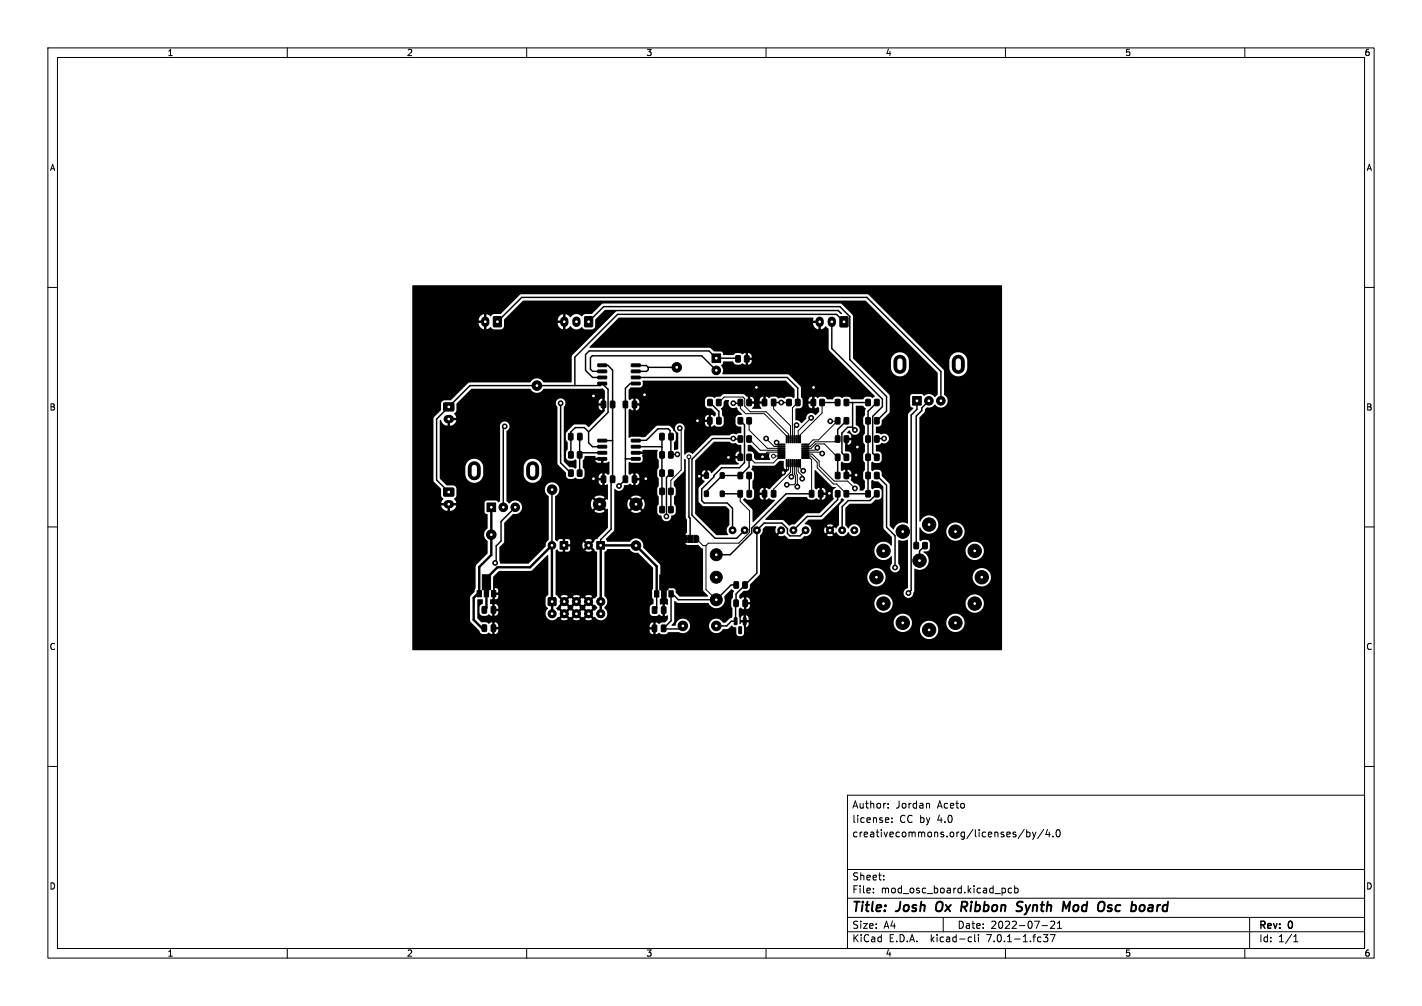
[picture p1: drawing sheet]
<svg xmlns="http://www.w3.org/2000/svg" width="297mm" height="210mm" viewBox="0 0 297 210" stroke-linecap="round" stroke-linejoin="round" font-family="sans-serif">
<defs><g id="words">
<g font-size="2.8">
<text x="178" y="190.8">Title:</text>
<text x="187.4" y="190.8">Josh</text>
<text x="196.2" y="190.8">Ox Ribbon</text>
<text x="214.3" y="190.8">Synth</text>
<text x="224.5" y="190.8">Mod</text>
<text x="232.4" y="190.8">Osc</text>
<text x="240" y="190.8">board</text>
</g>
<g font-size="2.1">
<text x="178" y="171.9">license:</text>
<text x="178" y="168.9">Author:</text>
<text x="187.1" y="168.9">Jordan</text>
<text x="187.9" y="171.9">CC by</text>
<text x="195.8" y="168.9">Aceto</text>
<text x="195.8" y="171.9">4.0</text>
<text x="178" y="174.9">creativecommons.org/licenses/by/4.0</text>
<text x="178" y="183.9">Sheet:</text>
<text x="178" y="186.6">File:</text>
<text x="184" y="186.6">mod_osc_board.kicad_pcb</text>
<text x="178" y="196.8">KiCad</text>
<text x="178" y="194">Size:</text>
<text x="184.6" y="194">A4</text>
<text x="185.6" y="196.8">E.D.A.</text>
<text x="194.4" y="196.8">kicad-cli</text>
<text x="200" y="194">Date:</text>
<text x="206.2" y="196.8">7.0.1-1.fc37</text>
<text x="206.9" y="194">2022-07-21</text>
<text x="263" y="194.2">Rev:</text>
<text x="263" y="196.8">Id:</text>
<text x="267" y="196.8">1/1</text>
<text x="269.2" y="194.2">0</text>
</g>
<g font-size="1.8">
<text x="35" y="11.8">1</text>
<text x="85" y="11.8">2</text>
<text x="135" y="11.8">3</text>
<text x="185" y="11.8">4</text>
<text x="235" y="11.8">5</text>
<text x="285" y="11.8">6</text>
<text x="10.4" y="35.8">A</text>
<text x="285.4" y="35.8">A</text>
<text x="10.3" y="85.8">B</text>
<text x="285.3" y="85.8">B</text>
<text x="10.3" y="135.8">C</text>
<text x="285.3" y="135.8">C</text>
<text x="10.3" y="185.8">D</text>
<text x="285.3" y="185.8">D</text>
<text x="35" y="199.8">1</text>
<text x="85" y="199.8">2</text>
<text x="135" y="199.8">3</text>
<text x="185" y="199.8">4</text>
<text x="235" y="199.8">5</text>
<text x="285" y="199.8">6</text>
</g>
</g></defs>
<g fill="none" stroke="#000" stroke-width=".21">
<path d="M10 10h277v190h-277zM12 12h273v186h-273zM60 10v2M110 10v2M160 10v2M210 10v2M260 10v2M10 60h2M285 60h2M141.5 94.8l-1.4 .2M142 89.4l.3 .3v8.4l-2.2 2.2v2.3M150.1 84l1.2-1.1h3.9l.3 .4v1.5l1.2 1.2h3.3l4.7 4.6v1.1"/>
<path d="M154.6 84v1.2l1.1 1.2h3.9l4.7 4.6v.7M156.5 99.3h.1M156.5 95.5l1.1 1.1h3.9l1.1-1h.6M156.5 91.6l2.3 2.4h4.4M156.5 87.8v2l3.8 3.8h2.9M160 91.5l1.7 1.7h1.5M161.6 84v1.4l3.5 3.5v2.8M161.9 93.2h.1M162.2 92.4l.4 .4h.6M163.2 94.4h-3l-.9 1M163.2 95.2h-1.7M164.3 98.1h-.2l-.5 .6"/>
<path d="M164.3 96.7v1.4M164.7 96.7v1.3l-.4 .1M165.1 96.7v1.9l-3.5 3.5v1M165.5 96.7v2.6l-.2 .2M165.9 96.7v2.3l.2 .2v1.7l-.3 .3h-1.5M165.9 98.8h.1M166.3 96.7v2.2l.2 .2v2.5M166.4 88.8l-.5 .4v2.5M166.6 84l-1.1 1.1v6.6M166.7 96.7v1.8l.9 .8v.6M167.1 96.7v.9l.7 .7M168.2 94.4h3.2l.3 .3"/>
<path d="M168.2 95.6h.9l.4 .4v7.1M168.2 95.2h1.1l1.4 1.3v1.1l3.4 3.4h.7l2 2.1M168.2 93.6h1.2l.9-.9h1.9l2.8 2.8M168.2 94.8h1.4l1.5 1.4v1.1l3.1 3.1h2.8l1.6 1.6M169.4 87.2l-2.7 2.7v1.8M170.7 93.5l-.5 .5h-2M171.7 84v2.2l-4.6 4.6v.9M173.4 87.9h1.5M175 91.6l-.6 .6h-4.2l-.9 1h-1.1M175 87.8l-4 4h-1.2l-.9 1h-.7M10 110h2M145.4 112.5l1.4 1.4h.6"/>
<path d="M147.4 113.9v9.1l2.2 2.2M147.5 102.6v.5M154.6 103.1v1.6l2 1.9v4.5l-2.3 2.3h-6.3l-.6 .5M285 110h2M10 160h2M285 160h2M177 166h108v32h-108zM185.5 168.6v.1M185.5 167.8v.1M185.6 170.8v.3l-.7 .1M186.3 171.6v.1M186.3 170.8v.1"/>
<path d="M193.9 167.7l.2 .2v.8M213.9 173.1l-1.3 2M214.4 173.2v1.5M214.4 173.8l.5-.1 .2 .3-.1 .6h-.6M215.6 173.7l.4 1M216 174.7l-.4 .5M216.4 173.7l-.4 1M218 173.1l-1.3 2M218.8 173.1l-.4 1.1h1M219.1 173.7v1M219.9 174.6v.1M220.8 173.3l.1-.1a.8 .8 0 0 1 .6 .8 .8 .8 0 0 1-.6 .7 1 1 0 0 1-.1-1.4z"/>
<path d="M60 198v2M110 198v2M160 198v2M177 194.5h108M177 191.5h108M177 187.5h108M177 181.5h108M182.4 186.3v.1M182.4 185.5v.1M184.6 183.6v.1M184.6 182.8v.1M197 191.5v3"/>
<path d="M202.5 195.6l.4 .1M202.9 196.5l-.4 .1M203.6 195.1v1.3l.2 .2M204.4 195.1v.1M204.4 195.6v1M209.4 185.4l.5 .1 .1 .2-.1 .6-.5 .1M210 198v2M211.3 185.5l-.4-.1-.3 .3 .1 .6h.6M211.9 185.5l.5-.1 .2 .3-.1 .6h-.6M211.9 184.9v1.5M217.6 193.2h1.2M217.9 195.1h1l-.5 .6 .4 .1v.7l-.2 .1-.7-.1"/>
<path d="M219.4 195.1h1l-.7 1.5M219.5 192.4h-.1M220.1 192.4l.2 .2-.1 .3-.8 .9h.9M220.9 193.8h.8M220.9 192.7l.4-.4v1.5M260 198v2M261 191.5v6.5M270.2 196.6h.9M270.2 195.5l.4-.4v1.5"/>
</g>
<path d="M195.6 188.9l-.1 .7 .2 .5M212.6 189.1l.7 .3 .2 .3-.3 .4-.7 .1M213.6 188.3a.85 .85 0 0 0-1 .1M222.7 189.7l.8-1.5-.2 2M231.3 190.1l.6 .1M232 188.9l-.5 .1-.1 .3 .1 .2 .5 .1M238.8 188.9l.3 .4-.1 .6-.2 .2" fill="none" stroke="#000" stroke-width=".4"/>
<path d="M86.1 59.6l123.1-.1 .1 .2-.1 76h-123l-.1-.1v-6.2h12.1l.1 .5 2.3 2.4 1 .1 .5-.4 .7 .4v-1h.5l.1 1a.78 .78 0 0 0 .7-1h31.6v.3a.75 .75 0 0 0 .7 .7v-1h-33.6v-.5h33.6v-1a.78 .78 0 0 0-.7 1h-32.9v-1h.5v1h.8v-.3a.75 .75 0 0 0-.8-.7h-.6l-.6 .3-.5-.3h-1l-.9-.8v-3.9l.1-.1h.9l.1 .9-.6 .5-.1 1.3a.75 .75 0 0 0 .8 .8l.7-.1 .5-.3 .7 .4v-1h.5v1a.78 .78 0 0 0 .8-1h-1.3v-1.5h.5v1h.8a.79 .79 0 0 0-.8-1h-.8l-.1-.1v-.9h.4v-.9h.6v.9l.4-.1 .3-.3v-.5h-1.3l.2-1.4h.4v.9h.7v-.5a.73 .73 0 0 0-1.1-.4v-2.4l1.2-1.2h6.7l3.5-3.3 .1 .1v8.2l-.5 .6v1.4l.1 .5 .4 .3a1.39 1.39 0 0 0-.3 1.9 1.39 1.39 0 0 0 1.9 .3l1 .1a1.36 1.36 0 0 0 1.5-.1l1.1 .1a1.36 1.36 0 0 0 1.5-.1l1 .1a1.36 1.36 0 0 0 1.5-.1l-.8-.7-.7 .7h-1l-.8-.7-.8 .7h-1l-.7-.7-.8 .7h-1l.4-.4 .2 .1 .8-.8h.7l.8 .8 .1-.1 .2 .1 .7-.8h.8l.7 .8 .2-.1 .1 .1 .8-.8-.8-.7-.1 .1-.2-.1-.7 .7h-.8l-.7-.7-.2 .1-.1-.1-.8 .7h-.7l-.8-.7-.2 .1-.3-.5h.9l.8 .8 .7-.8-.1-.1 .1-.2h1l.2 .2-.2 .1 .8 .8 .8-.8h1l.7 .8 .8-.8-.1-.1 .1-.2-.8-.8-.7 .8 .1 .2-.1 .1h-1l-.2-.1 .2-.2-.8-.8-.8 .8h-1l-.7-.8-.8 .8 .1 .2-.1 .1h-.9l1.3-1.4h.7l.8 .7 .1-.1 .2 .1 .7-.7h.8l.7 .7 .2-.1 .1 .1 .8-.7-.8-.8-.1 .1-.2-.1-.7 .8h-.8l-.7-.8-.2 .1-.1-.1-.8 .8h-.7l-1-1.1h.6l.8 .7 .7-.7h1l.8 .7 .8-.7h1l.7 .7 .8-.8a1.36 1.36 0 0 0-1.5 .1l-1.1-.1a1.36 1.36 0 0 0-1.5 .1l-1-.1a1.36 1.36 0 0 0-1.5 .1h-.6l-.5-.4 .1-9.2 .3-.2 .3 .4 .8 .1v-1.1h.5v1.1l.7-.1 .3-.2h3.2a1.29 1.29 0 0 0 1.5 0l-.8-.7-.7 .7h-3.2l.1-.8h-1.6v-.3h4.1l.3 .8 .7-.8-.7-.7-.3 .7h-4.1v-1.3h.5v1.1h1.1l-.1-.8h3.2l.7 .7 .8-.7-.3-.2h-.7l-.5 .2h-3.2l-.3-.3h-1.8l-.5 .5-.4-.3-.1-6h8.2l.2 .1a1.8 1.8 0 0 0 2-.1l-1.1-1.1-1.1 1.1h-8.2v-1.4h7.5l.4 1 1.1-1-1.1-1.1-.4 1.1h-7.5v-1.5h8.2l1.1 1.1 1.1-1.1a1.8 1.8 0 0 0-2.2 0h-8.2v-.1a1.55 1.55 0 0 0 .7-2.4 1.55 1.55 0 0 0-2.5 0 1.55 1.55 0 0 0 .5 2.3v9.1a1.49 1.49 0 0 0-.7 1.4l-3.5 3.6-5.9-.1-.2-.6v-2.7l1-1.3v-3.9l2-1.8a1.43 1.43 0 0 0 1.6-2 1.43 1.43 0 0 0-2.5-.2l-.6-.5v-5.6h3.6a1.87 1.87 0 0 0 1.1 1.6 1.87 1.87 0 0 0 2-.3h12.5v.3a.75 .75 0 0 0 .8 .7v-1h-13.3l.6-1v-1.8a1.87 1.87 0 0 0-1.8-1.7 1.87 1.87 0 0 0-1.9 1.7v1.5h-3.6v-9a1.02 1.02 0 0 0 .6-1.3 1.02 1.02 0 0 0-1.3-.6 1.02 1.02 0 0 0-.6 1.3v15.2l-.4 .3-.5-.4h-2l-.3 .3-.1 2.1 .2 .3 .5 .2v2.8a1.63 1.63 0 0 0 0 2.8l-.1 2.5-2.4 2.6-.1 4.7-.2 .7-.8 .9-.1 .3v4.7h-12.1v-23.9h6a1.36 1.36 0 0 0 1.4 1.1v-1.1h.5v1.1a1.37 1.37 0 0 0 1.3-1.1h-9.2v-18h4.4v12.8l.2 .3 1.4 1.5v1.4l.5 .6-.5 .9h3.2l-.5-.9 .5-.6v-1.4a.75 .75 0 0 0-.7-.8h-1.4l-1.3-1.4-.1-.9h5.4a1.87 1.87 0 0 0 1.8 1.8 1.87 1.87 0 0 0 1.9-1.7v-1.6a1.87 1.87 0 0 0-1.8-1.7 1.87 1.87 0 0 0-1.9 1.7v1.5h-5.4v-11.2l.3-.1a1.41 1.41 0 0 0 1.4 1.2v-1.2h.5v1.2a1.37 1.37 0 0 0 1.3-1.2h-1.8v-.3l.1-.2h1.7l-.5-.8 .5-.7v-1.4l3.1-3.1h12.4a1.59 1.59 0 0 0 2.8 0h11.7l.5-.2 .5 .6v4.2l-3.3 3.4-.9-.6h-2.1l-1.7 1.8-.1 1.3 .4 .7v1.4l-.4 .6v1.1a.75 .75 0 0 0 .7 .7h.8l.4-.3 .3 .2v1.5l-.2 .2-.5-.2h-.7l-1.2-1.3v-11.3l.2-.3h7v.3a.75 .75 0 0 0 .8 .7v-1h-7.8l.1-.5h7.7l-.1-1a.79 .79 0 0 0-.7 1h-6.9v-.2a1.03 1.03 0 0 0-1.6-.7 1.03 1.03 0 0 0-.1 1.7v11.6l.2 .4 1.6 1.6 .1 .9 .5 .5h.9l.4-.3 .7 .3h.7l.3-.2h4l-.1-1a.79 .79 0 0 0-.7 1h-3.2l.3-.4v-1.1l-.4-.7 .1-1.6h2.5l.4 .5 .8 .1v-.6h-3.7l.2-.3 .1-.5h2.2v.3h1.6l.1 .2v.9h.7l.4-.3 .2 .2v2.4l-.3 .2-.7-.3v2.5l.5-.2 .2 .1v3l-.1 .1-.2-.1-1.1 1.1 1.1 1 .3-.1v3.9l-2.3 2.4a.62 .62 0 0 0-.6 .6l-.8 .7 .8 .8 .2 .4 .4 .3v9.1l-.4 .5-.2-.1-.8 .8 .8 .7v-.1a.62 .62 0 0 1 .6 .6 .62 .62 0 0 1-.4 .7l-.2-.1-.8 .7 .8 .8 .2-.1a1.39 1.39 0 0 0 2.1 .3 1.39 1.39 0 0 0-.2-2.2v-.2a1.43 1.43 0 0 0 0-2.3v-9.2l.7-.6h4.5a1.82 1.82 0 0 0 1.9 .8l3.1 3.2v4.3l-.2 .3v1.5l.3 .5v.8l-.7 .6v1.6l.5 .4h.8l.6-.3 .7 .3v-2.5l-.5 .1-.1-.1v-.9l.3-.5v-1.5l-.2-.3v-4.9l-3.6-3.7a1.55 1.55 0 0 0-.9-1.8 1.55 1.55 0 0 0-1.9 .6h-4.6l-.4-.5 1.8-1.9v-4h3.5a1.8 1.8 0 0 0 2.1 0l-1.1-1.1-1 1.1h-3.5v-1.4h2.7l.4 1 1.1-1h.7l1.1 1a1.8 1.8 0 0 0 0-2.1l-1.1 1.1h-.7l-1.1-1.1-.4 1.1h-2.7v-1.5h3.5l1 1.1 1.1-1.1-.2-.1a1.8 1.8 0 0 0-1.9 .1h-3.5v-1.7a1.18 1.18 0 0 0 1.4 .3 1.18 1.18 0 0 0 .7-1.1h.6l.6-.4 .7 .4v-1h.5v1a.79 .79 0 0 0 .7-1h-1.2v-1.5h.5v1h.7a.79 .79 0 0 0-.7-1h-.7l-.5 .3-.3-.2v-2.4h2.5l.4-.5-.1-.8 .1-.4h-1.5l-.2-.5h1.7l.1-.4h3v1.6l.3 .6v1.5l-.3 .6v1.1l.3 .6v1.5l-.3 .6v1.1l.3 .6v1.5l-.3 .6v1.2a.97 .97 0 0 0 .9 .7 1.05 1.05 0 0 0 1 1.1 1.05 1.05 0 0 0 1.1-1.2 .81 .81 0 0 0 .8-.7v-1.1l-.3-.6v-1.5l.3-.5v-1.1l-.4-.7v-.8l2.1-2.2 .1-2.5 .1-.1 .2 .2v12l.3 .5v2.7l-.4 .4v1.8l.4 .4 2.3-.1 1 .9v8.4l.2 .5 .9 .9-5.9 .1-.8-.8-.1-.5-.2-.3-1.2-.1-.4 .2-.1 .3v1.4l.3 .5v1l-.1 .1-.5-.2v2.5l.6-.1v.8l-.6 .6h-.7l-.6 .4-.7-.4v2.5l.7-.3 .6 .3h.7l.7-.4h2.3a1.53 1.53 0 0 0 2.1-.9 1.53 1.53 0 0 0-1.2-2 1.53 1.53 0 0 0-1.7 1.5l-.9-.1 .6-.8 .1-4.2 .8 .4h6.2a1.84 1.84 0 0 0 2.4 .9 1.84 1.84 0 0 0 1-2.3l1.5-1.5 .5 .3-.2 .6v.9l-.4 .6v1.2l.3 .4v1.7l-.2 .3-.5 .2-.8 .8h-.5a1.53 1.53 0 0 0-2.4-.4 1.53 1.53 0 0 0 .1 2.4 1.53 1.53 0 0 0 2.3-.7h1l.9-.7 .3 .3 .6 .1 .1 1.6 .4 .2h.5l.4-.1 .2-.4-.1-2.4h.5v1l.4-.2 .2-.7h30.2a1.91 1.91 0 0 0 1.1 1.8 1.91 1.91 0 0 0 2.1-.3h2.3l.1 .3a1.91 1.91 0 0 0 2.8 1.4 1.91 1.91 0 0 0 .3-3.2h2.3l.1 .3a1.91 1.91 0 0 0 3 1.3 1.91 1.91 0 0 0-.3-3.3 1.91 1.91 0 0 0-2.8 1.7h-2.3l-.2-.1a1.92 1.92 0 0 0-3 1.6h-2.3a1.91 1.91 0 0 0-.5-3.2 1.91 1.91 0 0 0-2.7 1.7l-31.9-.1v.3h-.2v-.8h.8v-1h.5v1h.6l-.2-.7a.9 .9 0 0 0-1.4 .1l-.1 .6h-.2l-.2-2.3 .4-.3 .7 .4v-1h.5v1a.78 .78 0 0 0 .7-1h-1.2v-.2h27.2a1.91 1.91 0 0 0 1.9 1.9 1.91 1.91 0 0 0 1.9-1.9h15.3v.3a1.91 1.91 0 0 0 3 1.3 1.91 1.91 0 0 0-.2-3.3 1.91 1.91 0 0 0-2.8 1.7h-15.3v-.3a1.91 1.91 0 0 0-2-1.6 1.91 1.91 0 0 0-1.8 1.9h-27.2v-1.3h.5v1h.7v-.3a.75 .75 0 0 0-.7-.7h-.7l-.6 .3-.2-.2v-.5l.9-1h.7l.5-.3 .1-1 1.5-1.5h23l.1 .3a1.91 1.91 0 0 0 3 1.3 1.91 1.91 0 0 0-.3-3.3 1.91 1.91 0 0 0-2.8 1.7h-23l.5-.5 .1-.3 .1-8a1.45 1.45 0 0 0 .5-1.3l.6-.5h2.1l.1 .2a1.21 1.21 0 0 0 0 1.3l1-1h.2l.2 .3-.9 1.1a1.45 1.45 0 0 0 1.3-.1l.7 .7 .4 .1h2.2l.8-.6 .9-.2h3.8l.9 .2 .4-.2-.6-.6-.7 .6h-3.8l.4-.4 .2-.6h2.6l.2 .7 .7-.7-.7-.7-.2 .7h-2.6l-.2-.6-.4-.4h3.8l.7 .6 .6-.6a1.21 1.21 0 0 0-1.3 0h-3.8l-.8-.2v-.2l.8-.8h2.6l.4-.2 3.6-3.6 .1-.5 .4-.2 .3 .4-1.1 1.3v4l-.5 .6-.3-.3-.7 .7 .7 .7 .3-.3a1.31 1.31 0 0 0 1.2 .8 1.31 1.31 0 0 0 1.3-.8 1.28 1.28 0 0 0 1.9 .6 1.28 1.28 0 0 0 0-2 1.28 1.28 0 0 0-1.9 .6l-.6-.7v-3.6l.9-.8 4.5-.1 .9-.8h.6l.5-.3 .1-.3 .1-1.1a.75 .75 0 0 0-.8-.7h-.7l-.4 .2-.3-.1v-1.6l.1-.2 .6 .3h.7l1.1 1.1v8.6l.2 .3 1.6 1.6-.1 1.8a2.21 2.21 0 0 0-2.7-.5 1.94 1.94 0 0 0-.3 3 1.94 1.94 0 0 0 3-.3l.1 .1v1.4a1.04 1.04 0 0 0-.1 1.6 1.04 1.04 0 0 0 1.5 0 1.04 1.04 0 0 0-.1-1.6v-4.8l1 .1 1-.2v10l-.2 .2a1.03 1.03 0 0 0-.1 1.8 1.03 1.03 0 0 0 1.5-1l.2-.4v-2.8h12.1l.1 .3a1.91 1.91 0 0 0 3 1.3 1.91 1.91 0 0 0-.3-3.3 1.91 1.91 0 0 0-2.8 1.7h-12.1v-1.8a1.97 1.97 0 0 0 2.7-.8 1.97 1.97 0 0 0-.8-2.7l.9-.2h7.9a1.91 1.91 0 0 0 2.8 1.7 1.91 1.91 0 0 0 .2-3.3 1.91 1.91 0 0 0-3 1.3v.3h-7.9l.4-.5v-1.1a.75 .75 0 0 0-.7-.7h-.7l-.5 .3-.3-.2v-2.6l.2-.1a2 2 0 0 0 3.1 .9h2.3l.1 .2a1.91 1.91 0 0 0 3 1.3 1.91 1.91 0 0 0-.3-3.2 1.91 1.91 0 0 0-2.8 1.7l-2.3-.1a1.94 1.94 0 0 0-.2-3 1.94 1.94 0 0 0-2.9 1l-.2-.1v-21.6l1.1-1.1 .1-.7 .5-.4a1.91 1.91 0 0 0 1.6-.5 1.44 1.44 0 0 0 2.3 .1 1.44 1.44 0 0 0-.4-2.2v-5l-.5-.6h1.6a1.87 1.87 0 0 0 1.8 1.8 1.87 1.87 0 0 0 1.9-1.8v-1.5a1.87 1.87 0 0 0-1.8-1.8 1.87 1.87 0 0 0-1.9 1.8v1.5h-1.6l-15.1-15.1-.5-.3h-72.2l-.4 .2-3.9 3.9-1.5 .1-.6 .5-.9-.5v3.1l.9-.4 .6 .5 1.7-.1 .4-.4 .1-.9h11.2a1.37 1.37 0 0 0 1.1 1.3v-1.3h-12.3v-.5h12.3v-1.3h-.1a1.37 1.37 0 0 0-1 1.3h-11.2v-.1l4-4.1 71.5 .1 15 15 .1 4.6-.6 .5a1.65 1.65 0 0 0-2.4-.3l-.4-.3h-1.9l-.5 .4v2l.2 .2 .5 .3-1 1.1-.2 .3v22.7a2.08 2.08 0 0 0-3 1.2l-.8-.8v-8.6l-1.6-1.7v-.6a.75 .75 0 0 0-.8-.7h-.7l-.4 .2-.3-.1v-1.6l.2-.2 .6 .3 1.1-.2 .2-.4v-1.2a.85 .85 0 0 0-1-.6l-.2-.2v-1.2l.8-.1 .4-.3a1.06 1.06 0 0 0 1.6-1.1 1.06 1.06 0 0 0-1.8-.7l-1-.3v-1.3a1.11 1.11 0 0 0 1.2-.7l.1-.7 1.6-1.7v-3.5l-5.7-5.7h6a1.87 1.87 0 0 0 1.8 1.8 1.87 1.87 0 0 0 1.9-1.8v-1.5a1.87 1.87 0 0 0-1.8-1.8 1.87 1.87 0 0 0-1.9 1.8v1.5h-6l-1.9-1.9-.1-9-2.2-2.3-.4-.2h-49.5l-.4 .1-2 2-1.4 .1-.6 .4a1.66 1.66 0 0 0-2.5 .2l-.5-.4-.5-.2v3.1l.6-.2 .4-.4a1.59 1.59 0 0 0 2.5 .2l.6 .5h1.4l.4-.2 .3-.4v-1.5l2.1-2h48.7l.8 .8-.3 .1-.5-.5-.4-.1h-45.9l-9.3 9.2-.2 5.6h-5.8a1.59 1.59 0 0 0-2.8 0l-12.7 .1-3.8 3.6-1.5 .1-.4 .2-.2 .5v1.3l-1.5 1.5-.1 .4h-4.4v-20.1h13.9a1.37 1.37 0 0 0 1.1 1.3v-1.3h-15v-.5h15v-1.3h-.2a1.37 1.37 0 0 0-.9 1.3h-13.9zM131.3 81.3l.5-.4h1.9l.3-.2 .2-.4v-.7l.1-.1h29.8l1.9 1.8-.1 1.6a.3 .3 0 0 1-.2 .2 .3 .3 0 0 1-.3-.2l-.9-.1-.4 .2a.39 .39 0 0 1-.7 0h-.4a.49 .49 0 0 1-.8-.1l-1-.1-.6 .3-.7-.3v1.4l-1.2 .1v.5l.3 .4-.1 .2-1.8-.1 .4-1-1.3-.1v-1.4h.5v1h2.7v-1a.79 .79 0 0 0-.7 1h-1.2v-.3a.75 .75 0 0 0-.8-.7h-.7l-.8-.5h-3.9l-.8 .5-1 .1a.36 .36 0 0 1-.3 .2 .36 .36 0 0 1-.3-.2l-1-.1-.5 .3-.1 .3v1.2a.75 .75 0 0 0 .7 .6h.6l.9 1v.5l-.2 .2-.8-.3v2.5l.7-.4 .5 .4 1-.1 .4-.5 .1-1.2-.4-.6v-.9l-.2-.5 .5-.5v-.9l.4-.4h.7l.1 .1a1.09 1.09 0 0 0 .2 1.4 1.09 1.09 0 0 0 1.4 0l.3 .7 .8 .8-.1 .1h-.6a.75 .75 0 0 0-.7 .7v1.1a.82 .82 0 0 0 1.1 .6l.1 .2v1.2l-1.1 .3a1.15 1.15 0 0 0-1.4 .2l-3.8 .1-3.9 3.8a1.1 1.1 0 0 0-1.7 .1v-5.1a1.04 1.04 0 0 0-.6-1.4 1.04 1.04 0 0 0-1.4 .7 1.04 1.04 0 0 0 .8 1.3v3.3l-.8 .3-.1-.2v-1.4l.4-.6v-1.3l-.6-.6-.1-.4-.6-.6h-2.7l-2.5 2.4-2.8-.1-.5 .2-.1-3.3h15.9v.3a.75 .75 0 0 0 .8 .7v-1h-16.7v-.5h16.7l-.1-1a.79 .79 0 0 0-.7 1h-15.9v-2l.3-.3 .7 .4v-1h.5v1a.78 .78 0 0 0 .7-1h-1.2v-1.5h.5v1h.7a.79 .79 0 0 0-.7-1h-.7l-.5 .3-.3-.2zM128.1 67.4l41.7 .1a1.37 1.37 0 0 0 1.1 1.3v-1.4h-42.8l1.2-1.1h40.5l.1 .1-.1 .5h1.6v1.9l.6-.3 .5-.4 .6 .5v4.2l.1 .4 9.5 9.6-.4 .3-.6-.3h-.8l-.7 .6h-2.3l-.4-.4-.4-.2h-.7l-.5 .3-.5-.3h-.9l-.6 .6h-1.1l-.7-.6h-.8l-.5 .3-.7-.3v2.4l.7-.2 .3 .2v.8l-.8 .7a1.06 1.06 0 0 0-1.3-.4 1.06 1.06 0 0 0-.6 1.1l-1.1 .9a1.26 1.26 0 0 0-1.2-.6l.1-2.3 1.2-.3 .2-.3v-.5h1.3a.78 .78 0 0 0 .7 .9v-.9h-2v-.5h2v-1a.78 .78 0 0 0-.7 1h-1.3v-.5l-.3-.4-.1-2.2-2.6-2.5-13.6-.1-.1-.1a1.89 1.89 0 0 0-.3-1.8l.4-.3 .1-.4h2a.8 .8 0 0 0 .7 .6h.8l.4-.3 .7 .3v-.9h.5l.1 .9a.78 .78 0 0 0 .7-.9h-1.3v-1.5h.5v1h.8a.78 .78 0 0 0-.8-1h-.6l-.6 .3-.4-.3h-.8l-.7 .4h-2l-.3-.7h-1.7l-.6-.7-.4-.1-25-.1zM146.1 95.2h8.3v-.9a.78 .78 0 0 0-.8 .9h-7.5l3-3h3.2a1.45 1.45 0 0 0 1.4 .3l.4 .3 .7 .1v2.7l-.1 .1h-1.1a1.18 1.18 0 0 0 .7 1.1l-.2 .2h-3.6l-1.8 1.8-.5-.5-.4-.1-.1 1.3h-1.1a.88 .88 0 0 0 .6 .9l-1.3 1.5 .1 2.9 .7 .7 .3 .2h4.7l.6 .7v3.2a1.45 1.45 0 0 0-.2 2.1h-2.5l-4.4-4.4v-8.3h2.1v-.8a.74 .74 0 0 0-.7 .8h-1.4v-2.9zM156.2 92.9h.6l1.8 1.7h2l.2 .1a1.27 1.27 0 0 0 0 1.3h-2.9l-.4-.4v-.6a.75 .75 0 0 0-.7-.7l-.6-.1zM157.1 97.2h4.6l1.1-1h.8l.1 .1v1.2a.68 .68 0 0 0 .8 .5v.4l-3.3 3.2a.5 .5 0 0 1-.4 .5 .5 .5 0 0 1-.5-.2l-.4-.1v2.5l.7-.3 .6 .3h.6v.2l-4.5 4.5-.1-.1-.1-2.6-1.9-1.9 .3-.4 .6 .3h.7a.79 .79 0 0 0 .7-1h1.2a.79 .79 0 0 0 .7 1v-1h-1.9v-.5h1.9v-1a.78 .78 0 0 0-.7 1h-1.2l-.1-.5-.2-.3v-1.6l.3-.5v-1.1l-.2-.5-.4-.3zM164.4 103.8l4-.1 .7 .6h.8l.6-.3 .7 .3v-1h.5v1a.78 .78 0 0 0 .7-1h-1.2v-1.5h.5v1h.7a.79 .79 0 0 0-.7-1l-.7 .1-.5 .3-.4-.3 .1-3.8 3.5 3.4 .9 .3-.5 .4-.2 .3v1.1l.2 .6-2.9 2.9-2.9 .1-2.3 2.2-.7 .1-.4 .3-1.4-1.2-3.6-.1zM178.8 84.7h1.5l.6 .6-.3 .5v.9l-.3 .6v1.1l.3 .6v1.5l-.3 .6v1.2l.3 .5v1.5l-.3 .7v1.1l.3 .5v1.5l-.3 .7v1.1l.3 .5v1.5l-.3 .5h-.7a1.19 1.19 0 0 0-1.2-1.5l-.7-.7 .1-.7h-1.3v-1.4h.5v.9h.8a.78 .78 0 0 0-.8-.9h-.6l-.5 .2-.2-.1-.1-1.6 .2-.2 .7 .3 1-.2 .3-.4v-1.1a.75 .75 0 0 0-.7-.7l-.6-.2v-2.2h.5v1a.78 .78 0 0 0 .8-1h-1.3l.1-.5h1.2a1.02 1.02 0 0 0-.9-1.1l.5-.5a1.06 1.06 0 0 0 1.3 1 1.06 1.06 0 0 0 .8-1.4l-.8-.7zM143.2 112.2h.5v.6h-.5z" fill="#000"/>
<g fill="#000" stroke="#000" stroke-width=".21">
<path d="M103.1 66.1h1.6v2.1h-1.6zM122.1 66.1h1.6v2.1h-1.6zM124.9 78.5h1.7l.1 .5-1.8 .1zM124.9 77.3l1.7-.1 .1 .5-1.8 .1zM124.9 76h1.7l.1 .5h-1.8zM131.9 76h1.7l.1 .5h-1.8zM131.9 77.3l1.7-.1 .1 .5-1.8 .1zM131.9 78.5h1.7l.1 .5-1.8 .1zM148.7 73.9h1.8v1.8h-1.8zM153.7 74.3l.7-.1 .2 .2 .1 1-.2 .2h-.6l-.2-.1zM155.5 74.3l.7-.1 .3 .2v1l-.2 .2h-.6l-.2-.1zM175.5 66.2h1.6v2h-1.6z"/>
<path d="M92.7 84.1h2v1.6h-2zM118.8 98.1h.7l.2 .1 .1 1-.2 .2-.6 .1-.3-.2zM118.8 90.5l.7-.1 .2 .2v1l-.2 .3h-.5l-.3-.2zM118.8 94.3h.7l.2 .1 .1 1-.2 .2-.6 .1-.3-.2zM120.6 98.1h.7l.3 .1v1l-.2 .2-.6 .1-.2-.2zM120.6 94.3h.7l.3 .1v1l-.2 .2-.6 .1-.2-.2zM120.7 90.5l.7-.1 .2 .2v1l-.2 .3h-.5l-.3-.2zM125.6 83.8l.7-.1 .2 .2v1l-.1 .2-.6 .1-.2-.2zM124.9 95.5h1.7l.1 .5-1.8 .1zM124.9 94.3l1.7-.1 .1 .5-1.8 .1zM124.9 93h1.7l.1 .5h-1.8zM124.9 91.7h1.7l.1 .5-1.8 .1z"/>
<path d="M124.9 79.8h1.7l.1 .5-1.8 .1zM127.5 83.8l.7-.1 .2 .2 .1 1-.2 .2-.6 .1-.2-.2zM130.2 83.8l.7-.1 .2 .2v1l-.1 .2-.6 .1-.3-.2zM132.1 83.8l.7-.1 .2 .2v1l-.1 .2-.6 .1-.3-.2zM131.9 91.7h1.7l.1 .5-1.8 .1zM131.9 93h1.7l.1 .5h-1.8zM131.9 94.3l1.7-.1 .1 .5-1.8 .1zM131.9 95.5h1.7l.1 .5-1.8 .1zM131.9 79.8h1.7l.1 .5-1.8 .1zM137.8 90.5l.7-.1 .2 .2 .1 1-.2 .3h-.6l-.2-.2zM137.9 94.3h.7l.2 .1v1l-.2 .2-.6 .1-.2-.2zM137.9 98.1h.7l.2 .1v1l-.2 .2-.6 .1-.2-.2z"/>
<path d="M139.7 94.3h.7l.2 .1v1l-.1 .2-.6 .1-.3-.2zM139.7 90.5l.7-.1 .2 .2 .1 1-.2 .3h-.6l-.2-.2zM139.7 98.1h.7l.2 .1v1l-.1 .2-.6 .1-.3-.2zM147.2 98.7h.7v1.1h-.7zM147.8 87.2l.7-.1 .2 .2v1l-.1 .2-.6 .1-.2-.2zM147.8 83.4l.7-.1 .3 .2v1l-.2 .2h-.6l-.2-.1zM149.7 83.4l.7-.1 .2 .2v1l-.1 .2h-.7l-.2-.1zM149.7 87.2l.7-.1 .2 .2v1l-.1 .2-.6 .1-.2-.2zM150.5 98.7h.7v1.1h-.7zM154.2 87.2l.7-.1 .2 .2v1l-.1 .2h-.6l-.3-.1zM154.2 94.8h.7l.2 .1v1l-.1 .2-.6 .1-.3-.2zM154.2 91l.7-.1 .2 .2v1l-.1 .2h-.6l-.3-.1z"/>
<path d="M154.2 83.4l.7-.1 .2 .2v1l-.1 .2h-.6l-.3-.1zM154.2 98.6h.7l.2 .1v1l-.1 .2-.6 .1-.3-.2zM156 87.2l.7-.1 .3 .2v1l-.2 .2h-.6l-.2-.1zM156 94.8h.7l.3 .1v1l-.2 .2-.6 .1-.2-.2zM156 91l.7-.1 .3 .2v1l-.2 .2h-.6l-.2-.1zM156 83.4l.7-.1 .3 .2v1l-.2 .2h-.6l-.2-.1zM156 98.6h.7l.3 .1v1l-.2 .2-.6 .1-.2-.2zM159.3 83.4l.6-.1 .3 .2v1l-.2 .2-.6 .1-.2-.2zM161.2 83.4l.6-.1 .3 .2v1l-.2 .2-.6 .1-.2-.2zM162.5 95.5h1.5v.2h-1.5zM162.5 95.1h1.5v.2h-1.5zM162.5 94.7h1.5v.2h-1.5z"/>
<path d="M162.5 94.3h1.5v.2h-1.5zM162.5 93.9h1.5v.2h-1.5zM162.5 93.5h1.5v.2h-1.5zM162.5 93.1h1.5v.2h-1.5zM162.5 92.7h1.5v.2h-1.5zM164.2 90.9h.2v1.5h-.2zM164.2 95.9h.2v1.5h-.2zM164.6 90.9h.2v1.5h-.2zM164.6 95.9h.2v1.5h-.2zM165 90.9h.2v1.5h-.2zM165 95.9h.2v1.5h-.2zM164.4 83.4l.7-.1 .2 .2v1l-.1 .2h-.7l-.2-.1z"/>
<path d="M165.4 90.9h.2v1.5h-.2zM165.4 95.9h.2v1.5h-.2zM165.8 90.9h.2v1.5h-.2zM165.8 95.9h.2v1.5h-.2zM166.2 90.9h.2v1.5h-.2zM166.2 95.9h.2v1.5h-.2zM166.6 90.9h.2v1.5h-.2zM166.6 95.9h.2v1.5h-.2zM167 90.9h.2v1.5h-.2zM166.2 83.4l.7-.1 .2 .2v1l-.1 .2h-.6l-.3-.1zM167 95.9h.2v1.5h-.2zM167.5 92.7h1.5v.2h-1.5z"/>
<path d="M167.5 93.1h1.5v.2h-1.5zM167.5 93.5h1.5v.2h-1.5zM167.5 93.9h1.5v.2h-1.5zM167.5 94.3h1.5v.2h-1.5zM167.5 94.7h1.5v.2h-1.5zM167.5 95.1h1.5v.2h-1.5zM167.5 95.5h1.5v.2h-1.5zM169.4 83.4l.7-.1 .3 .2v1l-.2 .2h-.6l-.2-.1zM171.3 83.4l.7-.1 .2 .2v1l-.1 .2h-.7l-.2-.1zM174.5 94.8h.7l.3 .1v1l-.2 .2-.6 .1-.2-.2zM174.5 83.4l.7-.1 .3 .2v1l-.2 .2h-.6l-.2-.1zM174.5 87.2l.7-.1 .3 .2v1l-.2 .2h-.6l-.2-.1z"/>
<path d="M174.5 98.6h.7l.3 .1v1l-.2 .2-.6 .1-.2-.2zM174.5 91l.7-.1 .3 .2v1l-.2 .2h-.6l-.2-.1zM176.3 94.8h.7l.3 .1v1l-.2 .2-.6 .1-.2-.2zM176.3 83.4l.7-.1 .3 .2v1l-.2 .2h-.6l-.2-.1zM176.3 87.2l.7-.1 .3 .2v1l-.2 .2h-.6l-.2-.1zM176.3 98.6h.7l.3 .1v1l-.2 .2-.6 .1-.2-.2zM176.3 91l.7-.1 .3 .2v1l-.2 .2h-.6l-.2-.1zM180.9 87.2l.7-.1 .2 .2v1l-.1 .2h-.7l-.2-.1zM180.9 94.8h.7l.2 .1v1l-.1 .2-.7 .1-.2-.2zM180.9 98.6h.7l.2 .1v1l-.1 .2-.7 .1-.2-.2zM180.9 91l.7-.1 .2 .2v1l-.1 .2h-.7l-.2-.1zM180.9 83.4l.7-.1 .2 .2v1l-.1 .2h-.7l-.2-.1z"/>
<path d="M182.7 87.2l.7-.1 .2 .2v1l-.1 .2h-.6l-.3-.1zM182.7 94.8h.7l.2 .1v1l-.1 .2-.6 .1-.3-.2zM182.7 98.6h.7l.2 .1v1l-.1 .2-.6 .1-.3-.2zM182.7 91l.7-.1 .2 .2v1l-.1 .2h-.6l-.3-.1zM182.7 83.4l.7-.1 .2 .2v1l-.1 .2h-.6l-.3-.1zM190.6 82.8h1.8v1.8h-1.8zM92.7 101.9h2v1.6h-2zM100.7 120h1.8v3.1h-.4v1.5h-1v-1.5h-.4zM101.7 105h1.8v1.8h-1.8zM117 113h1.6v1.6h-1.6zM124.6 113h1.6v1.6h-1.6zM125.6 99.4l.7-.1 .2 .2v1l-.1 .2-.6 .1-.2-.2z"/>
<path d="M127.5 99.4l.7-.1 .2 .2 .1 1-.2 .2-.6 .1-.2-.2zM130.2 99.4l.7-.1 .2 .2v1l-.1 .2-.6 .1-.3-.2zM132.1 99.4l.7-.1 .2 .2v1l-.1 .2-.6 .1-.3-.2zM137.9 105.8l.7-.1 .2 .1v1l-.2 .3h-.6l-.2-.2zM137.9 102l.7-.1 .2 .1v1l-.2 .3h-.6l-.2-.2zM139.7 105.8l.7-.1 .2 .1v1l-.1 .3h-.6l-.3-.2zM139.7 102l.7-.1 .2 .1v1l-.1 .3h-.6l-.3-.2zM142.5 111.9l.9-.1v1.5l-.6-.1-.4-.2-.1-.7zM143.6 111.8h1v1.5h-1zM144.9 111.8h.6l.4 .2v.9l-.2 .3-.8 .1zM147.2 102.5h.7v1.1h-.7zM150.5 102.5h.7v1.1h-.7z"/>
<path d="M154.2 102.4h.6l.3 .1v1.1l-.2 .2h-.6l-.2-.2zM156.1 102.4h.6l.3 .1v1.1l-.2 .2h-.6l-.2-.2zM159.3 102.4h.6l.3 .1v1.1l-.2 .2h-.6l-.2-.2zM161.2 102.4h.6l.3 .1v1.1l-.2 .2h-.6l-.2-.2zM169.1 102.4h.7l.2 .1v1.1l-.1 .2h-.6l-.3-.2zM171 102.4h.7l.2 .1v1.1l-.1 .2h-.6l-.3-.2zM174.5 102.5l.7-.1 .3 .1v1l-.2 .3h-.6l-.2-.2zM176.3 102.5l.7-.1 .3 .1v1l-.2 .3h-.6l-.2-.2zM180.9 102.5l.7-.1 .2 .1v1l-.1 .3h-.7l-.2-.2zM182.7 102.5l.7-.1 .2 .1v1l-.1 .3h-.6l-.3-.2zM190.9 113.3l.7-.1 .3 .2v.9l-.2 .3h-.6l-.2-.2zM192.8 113.3l.7-.1 .2 .2v.9l-.2 .3h-.6l-.2-.2z"/>
<path d="M99.7 123.3h.8v1.3h-.8zM100.7 126.7l.7-.1 .2 .2 .1 1-.2 .2h-.6l-.2-.1zM100.7 130.5l.7-.1 .2 .2 .1 1-.2 .2-.6 .1-.2-.2zM102.7 123.3h.8v1.3h-.8zM102.6 126.7l.7-.1 .2 .2 .1 1-.2 .2h-.6l-.2-.1zM102.6 130.5l.7-.1 .2 .2 .1 1-.2 .2-.6 .1-.2-.2zM114.5 124.8h1.6v1.6h-1.6zM136.3 126.7l.7-.1 .2 .2v1l-.1 .3h-.6l-.3-.2zM136.3 130.5l.6-.1 .3 .2v1l-.2 .3h-.6l-.2-.2zM136.7 123.3h.9v1.3h-.9zM138.2 126.7l.7-.1 .2 .2v1l-.1 .3h-.6l-.3-.2zM138.2 130.5l.6-.1 .3 .2v1l-.2 .3h-.6l-.2-.2z"/>
<path d="M137.8 120h1.7v3.2h-.4v1.4h-.9v-1.4h-.4zM139.7 123.3h.9v1.3h-.9zM153.3 125.3l.7-.1 .2 .2v1l-.1 .2-.6 .1-.2-.2zM153.3 121.5l.7-.1 .3 .2v1l-.2 .2h-.6l-.2-.1zM153.4 129h.5v1.4l-.5-.1zM154.3 130.9h.6l-.1 1.4-.5-.1zM155.2 121.5l.7-.1 .2 .2v1l-.1 .2h-.7l-.2-.1zM155.2 125.3l.7-.1 .2 .2v1l-.1 .2-.6 .1-.2-.2zM155.3 129h.5v1.4l-.5-.1z"/>
<circle cx="141.4" cy="76.7" r="1"/>
<circle cx="149.6" cy="77.3" r=".9"/>
<circle cx="105.4" cy="89" r=".5"/>
<circle cx="112.1" cy="80.5" r="1"/>
<circle cx="117.1" cy="84.2" r=".5"/>
<circle cx="124" cy="82.7" r=".5"/>
<circle cx="124" cy="99.9" r=".5"/>
<circle cx="134.6" cy="82.4" r=".5"/>
<circle cx="134.9" cy="99.9" r=".5"/>
<circle cx="141.5" cy="94.8" r=".5"/>
<circle cx="142" cy="89.4" r=".5"/>
<circle cx="143.9" cy="95.4" r=".4"/>
<circle cx="145.7" cy="87.8" r=".5"/>
<circle cx="146" cy="99.4" r=".5"/>
<circle cx="152.1" cy="95.5" r=".5"/>
<circle cx="153.2" cy="84.2" r=".5"/>
<circle cx="153.2" cy="91.5" r=".5"/>
<circle cx="158" cy="80.9" r=".5"/>
<circle cx="159.3" cy="95.4" r=".5"/>
<circle cx="160" cy="91.5" r=".5"/>
<circle cx="161.5" cy="95.2" r=".4"/>
<circle cx="162.2" cy="92.4" r=".5"/>
<circle cx="163.2" cy="84" r=".5"/>
<circle cx="163.6" cy="98.7" r=".5"/>
<circle cx="165.3" cy="99.5" r=".5"/>
<circle cx="166.4" cy="88.8" r=".5"/>
<circle cx="167.6" cy="99.9" r=".5"/>
<circle cx="167.8" cy="98.3" r=".5"/>
<circle cx="169.4" cy="87.2" r=".5"/>
<circle cx="169.9" cy="80.9" r=".5"/>
<circle cx="170.7" cy="93.5" r=".5"/>
<circle cx="171.7" cy="94.7" r=".5"/>
<circle cx="173.4" cy="87.9" r=".5"/>
<circle cx="178.6" cy="89.8" r=".5"/>
<circle cx="178.8" cy="99.2" r=".5"/>
<circle cx="179.1" cy="93.3" r=".5"/>
<circle cx="184.7" cy="91.5" r=".5"/>
<circle cx="194" cy="83.7" r=".9"/>
<circle cx="196.5" cy="83.7" r=".9"/>
<circle cx="102.6" cy="111.6" r="1"/>
<circle cx="103.4" cy="117.5" r=".5"/>
<circle cx="105.1" cy="105.9" r=".9"/>
<circle cx="107.6" cy="105.9" r=".9"/>
<circle cx="115.3" cy="113.8" r=".8"/>
<circle cx="115.3" cy="102.2" r="1"/>
<circle cx="122.9" cy="113.8" r=".8"/>
<circle cx="125.2" cy="105.3" r="1.3"/>
<circle cx="129.3" cy="101.5" r=".5"/>
<circle cx="132.8" cy="113.9" r="1"/>
<circle cx="132.8" cy="105.3" r="1.3"/>
<circle cx="139.2" cy="107.8" r=".5"/>
<circle cx="149.6" cy="115.8" r="1.25"/>
<circle cx="153" cy="110.7" r=".72"/>
<circle cx="155.5" cy="110.7" r=".72"/>
<circle cx="158.1" cy="110.7" r=".72"/>
<circle cx="163.2" cy="110.7" r=".72"/>
<circle cx="164.3" cy="101.2" r=".5"/>
<circle cx="165.7" cy="110.7" r=".72"/>
<circle cx="166.5" cy="101.6" r=".5"/>
<circle cx="168.2" cy="110.7" r=".72"/>
<circle cx="173.2" cy="103" r=".5"/>
<circle cx="173.4" cy="110.7" r=".72"/>
<circle cx="175.9" cy="110.7" r=".72"/>
<circle cx="178.4" cy="110.7" r=".72"/>
<circle cx="178.6" cy="102" r=".5"/>
<circle cx="184.5" cy="115" r="1.4"/>
<circle cx="186.9" cy="118.5" r=".5"/>
<circle cx="188.6" cy="111" r="1.4"/>
<circle cx="192.1" cy="117" r="1.4"/>
<circle cx="194.1" cy="109.5" r="1.4"/>
<circle cx="199.6" cy="111" r="1.4"/>
<circle cx="203.6" cy="115" r="1.4"/>
<circle cx="115.3" cy="128.1" r=".85"/>
<circle cx="117.9" cy="128.1" r=".85"/>
<circle cx="117.9" cy="125.6" r=".85"/>
<circle cx="120.4" cy="128.1" r=".85"/>
<circle cx="120.4" cy="125.6" r=".85"/>
<circle cx="122.9" cy="128.1" r=".85"/>
<circle cx="122.9" cy="125.6" r=".85"/>
<circle cx="125.5" cy="128.1" r=".85"/>
<circle cx="125.5" cy="125.6" r=".85"/>
<circle cx="142.6" cy="130.7" r="1"/>
<circle cx="149.6" cy="130.7" r="1"/>
<circle cx="149.6" cy="125.2" r="1.25"/>
<circle cx="149.6" cy="120.5" r="1.25"/>
<circle cx="183.1" cy="120.5" r="1.4"/>
<circle cx="184.5" cy="126" r="1.4"/>
<circle cx="188.6" cy="130" r="1.4"/>
<circle cx="189.7" cy="123.8" r=".5"/>
<circle cx="194.1" cy="131.5" r="1.4"/>
<circle cx="199.6" cy="130" r="1.4"/>
<circle cx="203.6" cy="126" r="1.4"/>
<circle cx="205.1" cy="120.5" r="1.4"/>
</g>
<path d="M188 75.4v1.3M200.2 75.4v1.3M99.1 97.6v1.3M111.3 97.6v1.3" fill="none" stroke="#000" stroke-width="2.7"/>
<path d="M101.3 66.9v.5M117.9 66.9v.5M120.4 66.9v.5M171.2 67v.4M173.7 67v.4M93.5 87.5h.5M93.5 105.3h.5" fill="none" stroke="#000" stroke-width="1.7"/>
<g fill="none" stroke="#000" stroke-width=".3">
<path d="M103.9 67.2l5.1-5.1h72.1l15.4 15.4v6.2M122.9 67.2l3.2-3.2h49.3l2.1 2.1v9l7.7 7.7v3l-2.1 2M125.8 76.3h1.1l1 1v22.7l-.3 .4v10.1l-2.2 2.2v1.1M132.8 78.8h31.6l2.2 2.2v3M132.8 76.3h2.2l.4 .4M135.4 76.7v.5l-.3 .3h-2.3M135.4 76.7h6M149.6 77.3l-3-3h-22.9l-.4 .4v2.4l.5 .4h2M154.2 74.9l-.2-.1h-4.4l-1.5-1.5h-25l-.8 .7v3.3l1.5 1.5h2M173.7 67.2v5.6l10.6 10.5v1.6l-2 2v7.7l.8 .9M176.3 67.2l-1.6-1.6h-45.7l-8.9 8.9v6M105.4 89l-.3 .3v16.6"/>
<path d="M117.1 84.2v12.4l2.1 2.2M121.1 91.2v7.6M121.1 91.1v.1M122.9 90.1v2.3l.8 .8h2.2M122.9 90.1l4.1-4v-4.8l-1.2-1.2-.4 .4h-27.2l-7 7v12.7l2.5 2.5M122.9 90.1l-.9-.8h-1.9l-.9 .9v4.8M125.8 92h2.1M125.9 94.5h-4.4l-.4 .5M127.9 92h.1M130.6 95.7l.1 .1h2.1M132.8 80.1h-1.2l-1 1v19l-1.3 1.4M132.9 93.2h5.2l.2 .2"/>
<path d="M132.9 92l2.1-.1 2.4-2.4h2.2l.4 .4v1.1l.2 .1-.1 3.9M138.3 91.1v15.3M140.1 98.8l-.9 .9v8.1M143.9 95.4v12.5l.2 .3v4.3M148.3 84l1.8 1.9v1.9M154.6 91.6l-5.8-.1-4.3 4.4v11.6l4.9 4.9h4.5l1.6-1.7M154.6 87.8l.9 .9v7.9l-1.1 1h-3.7l-1.6 1.7v.2l-2.5 2.6v2.4l.5 .5h4.8l1.1 1.1v4.6M154.6 84l-.1 .2h-1.3M156.5 95.5v1.9l-1.9 1.9h-3.8l-3.3 3.3M156.5 99.3v3.8M161.6 84h3.2M171.7 84h3.3"/>
<path d="M175 95.5v3.8M176.8 84h4.5M176.8 87.8l-1.8 1.9v1.9M178.1 84v5.3M178.6 89.8l-.6-.6h-.9l-1.3 1.2v4.1l1 1M183.1 84l-1.8 1.9v17.2h-4.5M183.1 99.3l2.1 2v8.8l1.7 1.7v6.7M184.7 91.5l-1.6 .1M191.5 83.7v1.8l-1.2 1.2v36.5l-.6 .6M194 83.7l-1.5 1.5v.5l-1.1 1.2v27M107.6 105.9l-3 3v4l-1 1.1v3.3l-.2 .2M115.2 102.3l.1 11.5"/>
<path d="M138.3 106.4h.1M140.1 102.6v3.8M150.8 103.1h3.8M168.2 110.7l-1.1 1.2h-2.1l-.5-.5v-1.1l-1.2-1.1h-3.7l-1.5 1.5v8.9l-4.4 4.4-.1 5.7h-.9l-.9 1h-2.2M169.5 103.1h-5.3l-7.2 7.2v1l-4.5 4.5h-2.9M175 103.1v1.2l-3.6 3.5h-2.8l-2.9 2.9M183.1 103.1l-1.4 1.4h-4.5l-1.3 1.3v4.6M193.2 113.9l-1.1 1.1v2M137.2 123.7v3.2l-.5 .5M153.8 122.1h-1.1l-3.1 3.1h-7.9l-1.5-1.5v5.9l-1.6 1.6 .1 .1h3.3l.6-.6"/>
</g>
<path d="M102.6 105.9v9.9l-2.5 2.6v5.2l-1.2 1.2v4.6l1.8 1.7h.5M101.2 127.3l.4-.4v-6.2l2.3-2.3h6.8l4.6-4.6v14.3M115.3 125.5v.1M137.2 123.7v-5.5l-4.4-4.4h-7.4l.1 14.3" fill="none" stroke="#000" stroke-width=".5"/>
<g fill="#fff" stroke="#fff" stroke-width=".21">
<circle cx="145.7" cy="87.8" r=".18"/>
<circle cx="158" cy="80.9" r=".18"/>
<circle cx="163.6" cy="98.7" r=".18"/>
<circle cx="124" cy="99.9" r=".18"/>
<circle cx="146" cy="99.4" r=".18"/>
<circle cx="179.1" cy="93.3" r=".18"/>
<circle cx="134.9" cy="99.9" r=".18"/>
<circle cx="152.1" cy="95.5" r=".18"/>
<circle cx="173.2" cy="103" r=".18"/>
<circle cx="159.3" cy="95.4" r=".18"/>
<circle cx="169.9" cy="80.9" r=".18"/>
<circle cx="134.6" cy="82.4" r=".18"/>
<circle cx="124" cy="82.7" r=".18"/>
<circle cx="178.8" cy="99.2" r=".18"/>
<circle cx="171.7" cy="94.7" r=".18"/>
<circle cx="141.5" cy="94.8" r=".18"/>
<circle cx="129.3" cy="101.5" r=".18"/>
<circle cx="139.2" cy="107.8" r=".18"/>
<circle cx="153.2" cy="91.5" r=".18"/>
<circle cx="160" cy="91.5" r=".18"/>
<circle cx="178.6" cy="89.8" r=".18"/>
<circle cx="105.4" cy="89" r=".18"/>
<circle cx="184.7" cy="91.5" r=".18"/>
<circle cx="186.9" cy="118.5" r=".18"/>
<circle cx="143.9" cy="95.4" r=".18"/>
<circle cx="161.5" cy="95.2" r=".18"/>
<circle cx="169.4" cy="87.2" r=".18"/>
<circle cx="173.4" cy="87.9" r=".18"/>
<circle cx="117.1" cy="84.2" r=".18"/>
<circle cx="153.2" cy="84.2" r=".18"/>
<circle cx="170.7" cy="93.5" r=".18"/>
<circle cx="162.2" cy="92.4" r=".17"/>
<circle cx="166.4" cy="88.8" r=".18"/>
<circle cx="142" cy="89.4" r=".18"/>
<circle cx="178.6" cy="102" r=".18"/>
<circle cx="164.3" cy="101.2" r=".18"/>
<circle cx="167.8" cy="98.3" r=".18"/>
<circle cx="167.6" cy="99.9" r=".17"/>
<circle cx="165.3" cy="99.5" r=".17"/>
<circle cx="166.5" cy="101.6" r=".17"/>
<circle cx="163.2" cy="84" r=".18"/>
<circle cx="103.4" cy="117.5" r=".17"/>
<circle cx="189.7" cy="123.8" r=".18"/>
<circle cx="149.6" cy="125.2" r=".18"/>
<circle cx="149.6" cy="120.5" r=".18"/>
<circle cx="149.6" cy="115.8" r=".17"/>
<circle cx="102.6" cy="105.9" r=".18"/>
<circle cx="105.1" cy="105.9" r=".17"/>
<circle cx="107.6" cy="105.9" r=".18"/>
<circle cx="184.5" cy="115" r=".17"/>
<circle cx="188.6" cy="111" r=".18"/>
<circle cx="194.1" cy="109.5" r=".18"/>
<circle cx="199.6" cy="111" r=".18"/>
<circle cx="203.6" cy="115" r=".17"/>
<circle cx="205.1" cy="120.5" r=".18"/>
<circle cx="203.6" cy="126" r=".17"/>
<circle cx="199.6" cy="130" r=".17"/>
<circle cx="194.1" cy="131.5" r=".17"/>
<circle cx="188.6" cy="130" r=".17"/>
<circle cx="184.5" cy="126" r=".17"/>
<circle cx="183.1" cy="120.5" r=".18"/>
<circle cx="192.1" cy="117" r=".17"/>
<circle cx="191.5" cy="83.7" r=".18"/>
<circle cx="194" cy="83.7" r=".17"/>
<circle cx="196.5" cy="83.7" r=".18"/>
<circle cx="149.6" cy="74.8" r=".18"/>
<circle cx="149.6" cy="77.3" r=".18"/>
<circle cx="125.4" cy="113.8" r=".17"/>
<circle cx="122.9" cy="113.8" r=".18"/>
<circle cx="153" cy="110.7" r=".18"/>
<circle cx="155.5" cy="110.7" r=".18"/>
<circle cx="158.1" cy="110.7" r=".18"/>
<circle cx="149.6" cy="130.7" r=".18"/>
<circle cx="176.3" cy="67.2" r=".17"/>
<circle cx="173.7" cy="67.2" r=".17"/>
<circle cx="171.2" cy="67.2" r=".17"/>
<circle cx="142.6" cy="130.7" r=".18"/>
<circle cx="163.2" cy="110.7" r=".18"/>
<circle cx="165.7" cy="110.7" r=".18"/>
<circle cx="168.2" cy="110.7" r=".18"/>
<circle cx="173.4" cy="110.7" r=".18"/>
<circle cx="175.9" cy="110.7" r=".18"/>
<circle cx="178.4" cy="110.7" r=".18"/>
<circle cx="93.7" cy="102.7" r=".18"/>
<circle cx="93.7" cy="105.3" r=".18"/>
<circle cx="102.6" cy="111.6" r=".18"/>
<circle cx="112.1" cy="80.5" r=".18"/>
<circle cx="117.8" cy="113.8" r=".18"/>
<circle cx="115.3" cy="113.8" r=".17"/>
<circle cx="125.2" cy="105.3" r=".18"/>
<circle cx="132.8" cy="105.3" r=".18"/>
<circle cx="93.7" cy="84.9" r=".18"/>
<circle cx="93.7" cy="87.5" r=".18"/>
<circle cx="122.9" cy="67.2" r=".18"/>
<circle cx="120.4" cy="67.2" r=".18"/>
<circle cx="117.9" cy="67.2" r=".18"/>
<circle cx="103.9" cy="67.2" r=".18"/>
<circle cx="101.3" cy="67.2" r=".18"/>
<circle cx="115.3" cy="102.2" r=".18"/>
<circle cx="141.4" cy="76.7" r=".18"/>
<circle cx="115.3" cy="125.6" r=".18"/>
<circle cx="115.3" cy="128.1" r=".18"/>
<circle cx="117.9" cy="125.6" r=".18"/>
<circle cx="117.9" cy="128.1" r=".18"/>
<circle cx="120.4" cy="125.6" r=".18"/>
<circle cx="120.4" cy="128.1" r=".18"/>
<circle cx="122.9" cy="125.6" r=".18"/>
<circle cx="122.9" cy="128.1" r=".18"/>
<circle cx="125.5" cy="125.6" r=".18"/>
<circle cx="125.5" cy="128.1" r=".18"/>
<circle cx="132.8" cy="113.9" r=".18"/>
</g>
<path d="M188 75.4v1.4M200.2 75.4v1.4M99.1 97.6v1.4M111.3 97.6v1.4" fill="none" stroke="#fff" stroke-width="1.1"/>
<use href="#words"/>
</svg>
